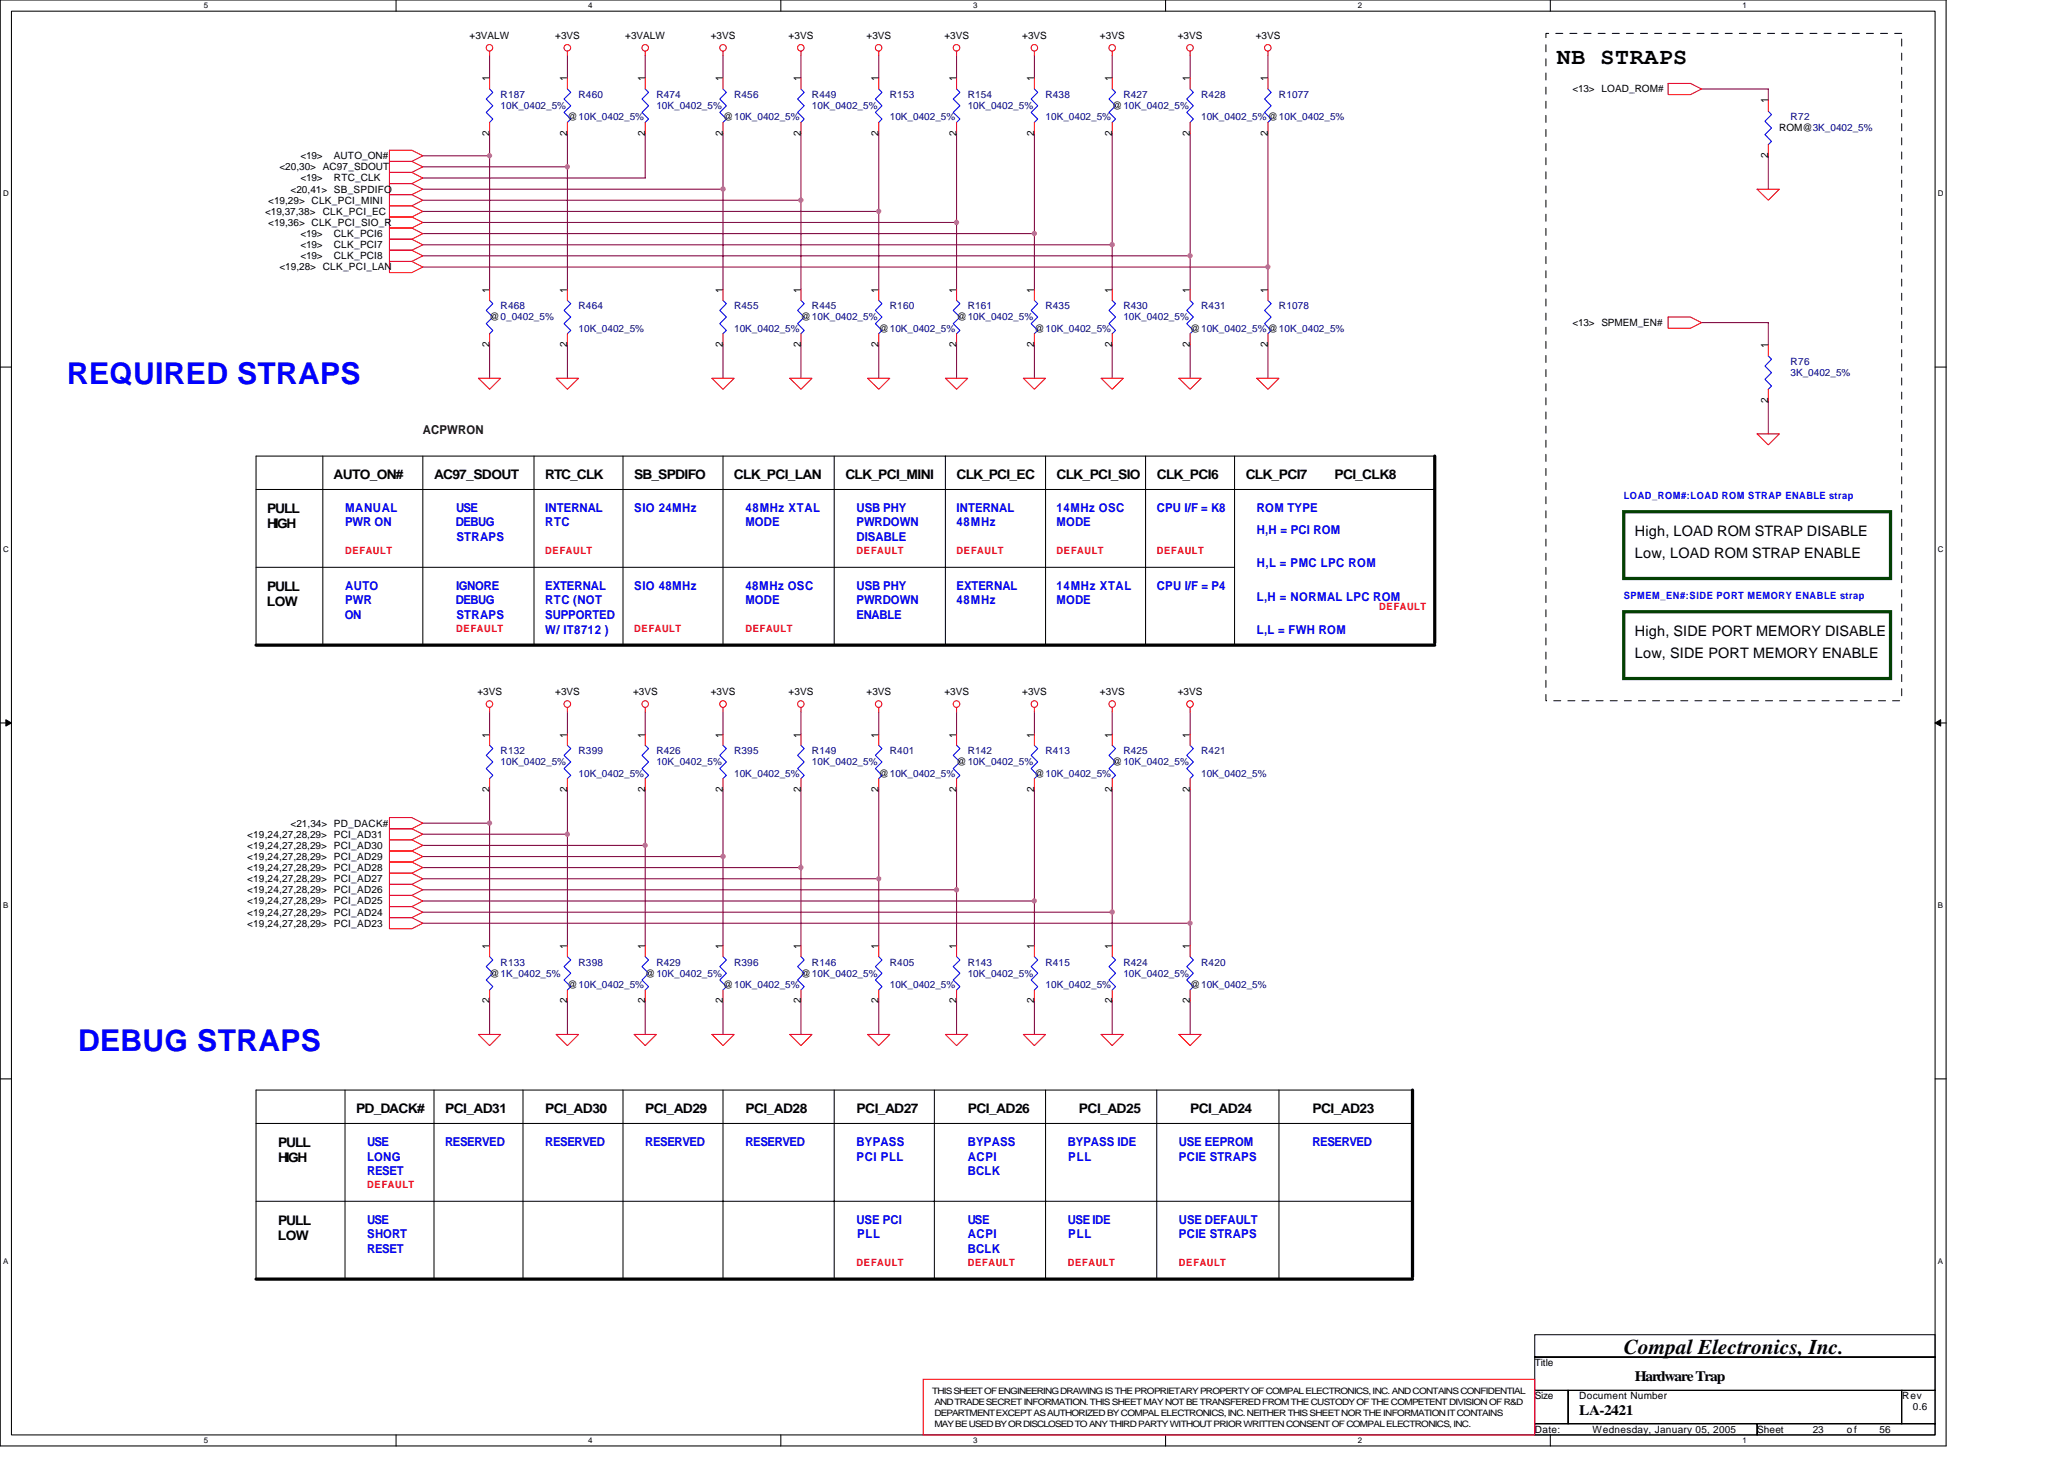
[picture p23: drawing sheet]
<svg xmlns="http://www.w3.org/2000/svg" width="297mm" height="210mm" viewBox="0 0 297 210" stroke-linecap="round" stroke-linejoin="round" font-family="sans-serif">
<defs><g id="words">
<g font-size="4.3" fill="#00f">
<text x="9.6" y="55.2">REQUIRED STRAPS</text>
<text x="11.3" y="151.2">DEBUG STRAPS</text>
</g>
<text font-size="3.3" x="224.1" y="9.2">NB STRAPS</text>
<text font-size="3" x="233.7" y="194.8">Compal Electronics, Inc.</text>
<g font-size="2.1">
<text x="235.3" y="77.1">High, LOAD ROM STRAP DISABLE</text>
<text x="235.3" y="80.3">Low, LOAD ROM STRAP ENABLE</text>
<text x="235.3" y="94.7">Low, SIDE PORT MEMORY ENABLE</text>
<text x="235.3" y="91.5">High, SIDE PORT MEMORY DISABLE</text>
<text x="227.3" y="203.5">LA-2421</text>
<text x="235.3" y="198.7">Hardware Trap</text>
</g>
<g font-size="1.9">
<text x="48" y="69">AUTO_ON#</text>
<text x="62.5" y="69">AC97_SDOUT</text>
<text x="78.5" y="69">RTC_CLK</text>
<text x="91.3" y="69">SB_SPDIFO</text>
<text x="105.6" y="69">CLK_PCI_LAN</text>
<text x="121.7" y="69">CLK_PCI_MINI</text>
<text x="137.7" y="69">CLK_PCI_EC</text>
<text x="152.1" y="69">CLK_PCI_SIO</text>
<text x="166.5" y="69">CLK_PCI6</text>
<text x="179.3" y="69">CLK_PCI7</text>
<text x="192.1" y="69">PCI_CLK8</text>
<text x="38.5" y="73.8">PULL</text>
<text x="38.5" y="76">HIGH</text>
<text x="38.4" y="87.2">LOW</text>
<text x="38.5" y="85">PULL</text>
<text x="51.3" y="160.2">PD_DACK#</text>
<text x="64" y="160.2">PCI_AD31</text>
<text x="78.5" y="160.2">PCI_AD30</text>
<text x="92.9" y="160.2">PCI_AD29</text>
<text x="107.3" y="160.2">PCI_AD28</text>
<text x="123.3" y="160.2">PCI_AD27</text>
<text x="139.3" y="160.2">PCI_AD26</text>
<text x="155.3" y="160.2">PCI_AD25</text>
<text x="171.3" y="160.2">PCI_AD24</text>
<text x="188.9" y="160.2">PCI_AD23</text>
<text x="40" y="165">PULL</text>
<text x="40" y="167.2">HIGH</text>
<text x="40" y="178.4">LOW</text>
<text x="40" y="176.2">PULL</text>
</g>
<text font-size="1.8" fill="#400000" x="60.9" y="62.4">ACPWRON</text>
<g font-size="1.8" fill="#00f">
<text x="49.7" y="75.7">PWR ON</text>
<text x="49.7" y="73.6">MANUAL</text>
<text x="65.6" y="75.7">DEBUG</text>
<text x="65.7" y="73.6">USE</text>
<text x="65.7" y="77.8">STRAPS</text>
<text x="78.5" y="73.6">INTERNAL</text>
<text x="78.5" y="75.7">RTC</text>
<text x="91.3" y="73.6">SIO 24MHz</text>
<text x="107.3" y="73.6">48MHz XTAL</text>
<text x="107.3" y="75.7">MODE</text>
<text x="123.3" y="73.6">USB PHY</text>
<text x="123.3" y="75.7">PWRDOWN</text>
<text x="123.3" y="77.8">DISABLE</text>
<text x="137.7" y="73.6">INTERNAL</text>
<text x="137.7" y="75.7">48MHz</text>
<text x="152.1" y="73.6">14MHz OSC</text>
<text x="152.1" y="75.7">MODE</text>
<text x="166.5" y="73.6">CPU I/F = K8</text>
<text x="180.9" y="73.6">ROM TYPE</text>
<text x="180.9" y="76.9">H,H = PCI ROM</text>
<text x="180.9" y="81.6">H,L = PMC LPC ROM</text>
<text x="49.6" y="89">ON</text>
<text x="49.7" y="84.9">AUTO</text>
<text x="49.7" y="87">PWR</text>
<text x="65.6" y="87">DEBUG</text>
<text x="65.7" y="84.9">IGNORE</text>
<text x="65.7" y="89">STRAPS</text>
<text x="78.5" y="84.9">EXTERNAL</text>
<text x="78.5" y="87">RTC (NOT</text>
<text x="78.5" y="89">SUPPORTED</text>
<text x="91.3" y="84.9">SIO 48MHz</text>
<text x="107.3" y="84.9">48MHz OSC</text>
<text x="107.3" y="87">MODE</text>
<text x="123.3" y="89">ENABLE</text>
<text x="123.3" y="84.9">USB PHY</text>
<text x="123.3" y="87">PWRDOWN</text>
<text x="137.7" y="84.9">EXTERNAL</text>
<text x="137.7" y="87">48MHz</text>
<text x="152.1" y="84.9">14MHz XTAL</text>
<text x="152.1" y="87">MODE</text>
<text x="166.5" y="84.9">CPU I/F = P4</text>
<text x="180.9" y="86.4">L,H = NORMAL LPC ROM</text>
<text x="78.5" y="91.1">W/ IT8712 )</text>
<text x="180.9" y="91.2">L,L = FWH ROM</text>
<text x="52.8" y="164.9">USE</text>
<text x="52.8" y="167">LONG</text>
<text x="64" y="164.9">RESERVED</text>
<text x="78.5" y="164.9">RESERVED</text>
<text x="92.9" y="164.9">RESERVED</text>
<text x="107.3" y="164.9">RESERVED</text>
<text x="123.3" y="164.9">BYPASS</text>
<text x="123.3" y="167">PCI PLL</text>
<text x="139.3" y="164.9">BYPASS</text>
<text x="139.3" y="167">ACPI</text>
<text x="153.7" y="164.9">BYPASS IDE</text>
<text x="153.7" y="167">PLL</text>
<text x="169.7" y="164.9">USE EEPROM</text>
<text x="169.7" y="167">PCIE STRAPS</text>
<text x="188.9" y="164.9">RESERVED</text>
<text x="52.8" y="169.1">RESET</text>
<text x="139.3" y="169.1">BCLK</text>
<text x="52.8" y="176.1">USE</text>
<text x="52.8" y="178.2">SHORT</text>
<text x="123.3" y="176.1">USE PCI</text>
<text x="123.3" y="178.2">PLL</text>
<text x="139.3" y="176.1">USE</text>
<text x="139.3" y="178.2">ACPI</text>
<text x="153.7" y="176.1">USE IDE</text>
<text x="153.7" y="178.2">PLL</text>
<text x="169.7" y="176.1">USE DEFAULT</text>
<text x="169.7" y="178.2">PCIE STRAPS</text>
<text x="52.8" y="180.3">RESET</text>
<text x="139.3" y="180.3">BCLK</text>
</g>
<g font-size="1.4">
<text x="67.6" y="5.6">+3VALW</text>
<text x="79.9" y="5.6">+3VS</text>
<text x="90" y="5.6">+3VALW</text>
<text x="102.3" y="5.6">+3VS</text>
<text x="113.5" y="5.6">+3VS</text>
<text x="124.7" y="5.6">+3VS</text>
<text x="135.9" y="5.6">+3VS</text>
<text x="147.1" y="5.6">+3VS</text>
<text x="158.3" y="5.6">+3VS</text>
<text x="169.5" y="5.6">+3VS</text>
<text x="180.7" y="5.6">+3VS</text>
<text x="70.4" y="11.7" transform="rotate(-90 70.4 11.7)">1</text>
<text x="81.6" y="11.7" transform="rotate(-90 81.6 11.7)">1</text>
<text x="92.8" y="11.7" transform="rotate(-90 92.8 11.7)">1</text>
<text x="104" y="11.7" transform="rotate(-90 104 11.7)">1</text>
<text x="115.2" y="11.7" transform="rotate(-90 115.2 11.7)">1</text>
<text x="126.4" y="11.7" transform="rotate(-90 126.4 11.7)">1</text>
<text x="137.6" y="11.7" transform="rotate(-90 137.6 11.7)">1</text>
<text x="148.8" y="11.7" transform="rotate(-90 148.8 11.7)">1</text>
<text x="160" y="11.7" transform="rotate(-90 160 11.7)">1</text>
<text x="171.3" y="11.7" transform="rotate(-90 171.3 11.7)">1</text>
<text x="182.5" y="11.7" transform="rotate(-90 182.5 11.7)">1</text>
<text x="81.7" y="17.3">@10K_0402_5%</text>
<text x="104.1" y="17.3">@10K_0402_5%</text>
<text x="160.1" y="15.7">@10K_0402_5%</text>
<text x="226.3" y="13.3">&lt;13&gt; LOAD_ROM#</text>
<text x="254.5" y="14.9" transform="rotate(-90 254.5 14.9)">1</text>
<text x="43.3" y="22.9">&lt;19&gt;</text>
<text x="48" y="22.9">AUTO_ON#</text>
<text x="70.4" y="19.5" transform="rotate(-90 70.4 19.5)">2</text>
<text x="81.6" y="19.5" transform="rotate(-90 81.6 19.5)">2</text>
<text x="92.8" y="19.5" transform="rotate(-90 92.8 19.5)">2</text>
<text x="104" y="19.5" transform="rotate(-90 104 19.5)">2</text>
<text x="115.2" y="19.5" transform="rotate(-90 115.2 19.5)">2</text>
<text x="126.4" y="19.5" transform="rotate(-90 126.4 19.5)">2</text>
<text x="137.6" y="19.5" transform="rotate(-90 137.6 19.5)">2</text>
<text x="148.8" y="19.5" transform="rotate(-90 148.8 19.5)">2</text>
<text x="160" y="19.5" transform="rotate(-90 160 19.5)">2</text>
<text x="171.3" y="19.5" transform="rotate(-90 171.3 19.5)">2</text>
<text x="182.5" y="19.5" transform="rotate(-90 182.5 19.5)">2</text>
<text x="254.5" y="22.7" transform="rotate(-90 254.5 22.7)">2</text>
<text x="256.1" y="18.9">ROM@3K_0402_5%</text>
<text x="38.6" y="29.3">&lt;19,29&gt; CLK_PCI_MINI</text>
<text x="40.2" y="24.5">&lt;20,30&gt; AC97_SDOUT</text>
<text x="41.8" y="27.7">&lt;20,41&gt; SB_SPDIFO</text>
<text x="43.3" y="26.1">&lt;19&gt;</text>
<text x="48" y="26.1">RTC_CLK</text>
<text x="38.1" y="30.9">&lt;19,37,38&gt;</text>
<text x="38.6" y="32.5">&lt;19,36&gt; CLK_PCI_SIO_R</text>
<text x="43.3" y="35.7">&lt;19&gt;</text>
<text x="43.3" y="34.1">&lt;19&gt;</text>
<text x="46.5" y="30.9">CLK_PCI_EC</text>
<text x="48" y="35.7">CLK_PCI7</text>
<text x="48" y="34.1">CLK_PCI6</text>
<text x="40.2" y="38.9">&lt;19,28&gt; CLK_PCI_LAN</text>
<text x="43.3" y="37.3">&lt;19&gt;</text>
<text x="48" y="37.3">CLK_PCI8</text>
<text x="70.4" y="42.1" transform="rotate(-90 70.4 42.1)">1</text>
<text x="70.5" y="46.1">@0_0402_5%</text>
<text x="81.6" y="42.1" transform="rotate(-90 81.6 42.1)">1</text>
<text x="104" y="42.1" transform="rotate(-90 104 42.1)">1</text>
<text x="115.2" y="42.1" transform="rotate(-90 115.2 42.1)">1</text>
<text x="115.3" y="46.1">@10K_0402_5%</text>
<text x="126.4" y="42.1" transform="rotate(-90 126.4 42.1)">1</text>
<text x="126.5" y="47.7">@10K_0402_5%</text>
<text x="137.6" y="42.1" transform="rotate(-90 137.6 42.1)">1</text>
<text x="137.7" y="46.1">@10K_0402_5%</text>
<text x="148.8" y="42.1" transform="rotate(-90 148.8 42.1)">1</text>
<text x="148.9" y="47.7">@10K_0402_5%</text>
<text x="160" y="42.1" transform="rotate(-90 160 42.1)">1</text>
<text x="171.3" y="42.1" transform="rotate(-90 171.3 42.1)">1</text>
<text x="171.3" y="47.7">@10K_0402_5%@10K_0402_5%</text>
<text x="182.5" y="42.1" transform="rotate(-90 182.5 42.1)">1</text>
<text x="226.3" y="46.9">&lt;13&gt; SPMEM_EN#</text>
<text x="70.4" y="49.9" transform="rotate(-90 70.4 49.9)">2</text>
<text x="81.6" y="49.9" transform="rotate(-90 81.6 49.9)">2</text>
<text x="104" y="49.9" transform="rotate(-90 104 49.9)">2</text>
<text x="115.2" y="49.9" transform="rotate(-90 115.2 49.9)">2</text>
<text x="126.4" y="49.9" transform="rotate(-90 126.4 49.9)">2</text>
<text x="137.6" y="49.9" transform="rotate(-90 137.6 49.9)">2</text>
<text x="148.8" y="49.9" transform="rotate(-90 148.8 49.9)">2</text>
<text x="160" y="49.9" transform="rotate(-90 160 49.9)">2</text>
<text x="171.3" y="49.9" transform="rotate(-90 171.3 49.9)">2</text>
<text x="182.5" y="49.9" transform="rotate(-90 182.5 49.9)">2</text>
<text x="254.5" y="50.1" transform="rotate(-90 254.5 50.1)">1</text>
<text x="254.5" y="57.9" transform="rotate(-90 254.5 57.9)">2</text>
<text x="68.7" y="100">+3VS</text>
<text x="79.9" y="100">+3VS</text>
<text x="91.1" y="100">+3VS</text>
<text x="102.3" y="100">+3VS</text>
<text x="113.5" y="100">+3VS</text>
<text x="124.7" y="100">+3VS</text>
<text x="135.9" y="100">+3VS</text>
<text x="147.1" y="100">+3VS</text>
<text x="158.3" y="100">+3VS</text>
<text x="169.5" y="100">+3VS</text>
<text x="70.4" y="106.1" transform="rotate(-90 70.4 106.1)">1</text>
<text x="81.6" y="106.1" transform="rotate(-90 81.6 106.1)">1</text>
<text x="92.8" y="106.1" transform="rotate(-90 92.8 106.1)">1</text>
<text x="104" y="106.1" transform="rotate(-90 104 106.1)">1</text>
<text x="115.2" y="106.1" transform="rotate(-90 115.2 106.1)">1</text>
<text x="126.4" y="106.1" transform="rotate(-90 126.4 106.1)">1</text>
<text x="137.6" y="106.1" transform="rotate(-90 137.6 106.1)">1</text>
<text x="148.8" y="106.1" transform="rotate(-90 148.8 106.1)">1</text>
<text x="160" y="106.1" transform="rotate(-90 160 106.1)">1</text>
<text x="171.3" y="106.1" transform="rotate(-90 171.3 106.1)">1</text>
<text x="70.4" y="113.9" transform="rotate(-90 70.4 113.9)">2</text>
<text x="81.6" y="113.9" transform="rotate(-90 81.6 113.9)">2</text>
<text x="92.8" y="113.9" transform="rotate(-90 92.8 113.9)">2</text>
<text x="104" y="113.9" transform="rotate(-90 104 113.9)">2</text>
<text x="115.2" y="113.9" transform="rotate(-90 115.2 113.9)">2</text>
<text x="126.4" y="113.9" transform="rotate(-90 126.4 113.9)">2</text>
<text x="126.5" y="111.7">@10K_0402_5%</text>
<text x="137.6" y="113.9" transform="rotate(-90 137.6 113.9)">2</text>
<text x="137.7" y="110.1">@10K_0402_5%</text>
<text x="148.8" y="113.9" transform="rotate(-90 148.8 113.9)">2</text>
<text x="148.9" y="111.7">@10K_0402_5%</text>
<text x="160" y="113.9" transform="rotate(-90 160 113.9)">2</text>
<text x="160.1" y="110.1">@10K_0402_5%</text>
<text x="171.3" y="113.9" transform="rotate(-90 171.3 113.9)">2</text>
<text x="41.8" y="118.9">&lt;21,34&gt; PD_DACK#</text>
<text x="35.6" y="122.1">&lt;19,24,27,28,29&gt; PCI_AD30</text>
<text x="35.6" y="120.5">&lt;19,24,27,28,29&gt; PCI_AD31</text>
<text x="35.6" y="123.7">&lt;19,24,27,28,29&gt; PCI_AD29</text>
<text x="35.6" y="125.3">&lt;19,24,27,28,29&gt; PCI_AD28</text>
<text x="35.6" y="128.5">&lt;19,24,27,28,29&gt; PCI_AD26</text>
<text x="35.6" y="131.7">&lt;19,24,27,28,29&gt; PCI_AD24</text>
<text x="35.6" y="126.9">&lt;19,24,27,28,29&gt; PCI_AD27</text>
<text x="35.6" y="130.1">&lt;19,24,27,28,29&gt; PCI_AD25</text>
<text x="35.6" y="133.3">&lt;19,24,27,28,29&gt; PCI_AD23</text>
<text x="70.4" y="136.5" transform="rotate(-90 70.4 136.5)">1</text>
<text x="81.6" y="136.5" transform="rotate(-90 81.6 136.5)">1</text>
<text x="92.8" y="136.5" transform="rotate(-90 92.8 136.5)">1</text>
<text x="104" y="136.5" transform="rotate(-90 104 136.5)">1</text>
<text x="115.2" y="136.5" transform="rotate(-90 115.2 136.5)">1</text>
<text x="126.4" y="136.5" transform="rotate(-90 126.4 136.5)">1</text>
<text x="137.6" y="136.5" transform="rotate(-90 137.6 136.5)">1</text>
<text x="148.8" y="136.5" transform="rotate(-90 148.8 136.5)">1</text>
<text x="160" y="136.5" transform="rotate(-90 160 136.5)">1</text>
<text x="171.3" y="136.5" transform="rotate(-90 171.3 136.5)">1</text>
<text x="70.5" y="140.5">@1K_0402_5%</text>
<text x="81.7" y="142.1">@10K_0402_5%</text>
<text x="92.9" y="140.5">@10K_0402_5%</text>
<text x="104.1" y="142.1">@10K_0402_5%</text>
<text x="115.3" y="140.5">@10K_0402_5%</text>
<text x="171.3" y="142.1">@10K_0402_5%</text>
<text x="70.4" y="144.4" transform="rotate(-90 70.4 144.4)">2</text>
<text x="81.6" y="144.4" transform="rotate(-90 81.6 144.4)">2</text>
<text x="92.8" y="144.4" transform="rotate(-90 92.8 144.4)">2</text>
<text x="104" y="144.4" transform="rotate(-90 104 144.4)">2</text>
<text x="115.2" y="144.4" transform="rotate(-90 115.2 144.4)">2</text>
<text x="126.4" y="144.4" transform="rotate(-90 126.4 144.4)">2</text>
<text x="137.6" y="144.4" transform="rotate(-90 137.6 144.4)">2</text>
<text x="148.8" y="144.4" transform="rotate(-90 148.8 144.4)">2</text>
<text x="160" y="144.4" transform="rotate(-90 160 144.4)">2</text>
<text x="171.3" y="144.4" transform="rotate(-90 171.3 144.4)">2</text>
<text x="220.9" y="196.5">Title</text>
<text x="220.9" y="201.3">Size</text>
<text x="227.3" y="201.3">Document Number</text>
<text x="273.7" y="201.3">Rev</text>
<text x="275.3" y="202.9">0.6</text>
<text x="220.9" y="206.1">Date:</text>
<text x="229.2" y="206.1">Wednesday, January 05, 2005</text>
<text x="252.9" y="206.1">Sheet</text>
<text x="260.9" y="206.1">23</text>
<text x="265.8" y="206.1">of</text>
<text x="270.5" y="206.1">56</text>
</g>
<g font-size="1.4" fill="#000080">
<text x="72" y="14.1">R187</text>
<text x="72" y="15.7">10K_0402_5%</text>
<text x="83.3" y="14.1">R460</text>
<text x="94.5" y="14.1">R474</text>
<text x="94.5" y="15.7">10K_0402_5%</text>
<text x="105.7" y="14.1">R456</text>
<text x="116.9" y="14.1">R449</text>
<text x="116.9" y="15.7">10K_0402_5%</text>
<text x="128.1" y="14.1">R153</text>
<text x="128.1" y="17.3">10K_0402_5%</text>
<text x="139.3" y="14.1">R154</text>
<text x="139.3" y="15.7">10K_0402_5%</text>
<text x="150.5" y="14.1">R438</text>
<text x="150.5" y="17.3">10K_0402_5%</text>
<text x="161.7" y="14.1">R427</text>
<text x="172.9" y="14.1">R428</text>
<text x="172.9" y="17.3">10K_0402_5%@10K_0402_5%</text>
<text x="184.1" y="14.1">R1077</text>
<text x="257.7" y="17.3">R72</text>
<text x="72" y="44.5">R468</text>
<text x="83.3" y="44.5">R464</text>
<text x="83.3" y="47.7">10K_0402_5%</text>
<text x="105.7" y="44.5">R455</text>
<text x="105.7" y="47.7">10K_0402_5%</text>
<text x="116.9" y="44.5">R445</text>
<text x="128.1" y="44.5">R160</text>
<text x="139.3" y="44.5">R161</text>
<text x="150.5" y="44.5">R435</text>
<text x="161.7" y="44.5">R430</text>
<text x="161.7" y="46.1">10K_0402_5%</text>
<text x="172.9" y="44.5">R431</text>
<text x="184.1" y="44.5">R1078</text>
<text x="257.7" y="52.5">R76</text>
<text x="257.7" y="54.1">3K_0402_5%</text>
<text x="72" y="108.5">R132</text>
<text x="72" y="110.1">10K_0402_5%</text>
<text x="83.3" y="108.5">R399</text>
<text x="83.3" y="111.7">10K_0402_5%</text>
<text x="94.5" y="108.5">R426</text>
<text x="94.5" y="110.1">10K_0402_5%</text>
<text x="105.7" y="108.5">R395</text>
<text x="105.7" y="111.7">10K_0402_5%</text>
<text x="116.9" y="108.5">R149</text>
<text x="116.9" y="110.1">10K_0402_5%</text>
<text x="128.1" y="108.5">R401</text>
<text x="139.3" y="108.5">R142</text>
<text x="150.5" y="108.5">R413</text>
<text x="161.7" y="108.5">R425</text>
<text x="172.9" y="108.5">R421</text>
<text x="172.9" y="111.7">10K_0402_5%</text>
<text x="72" y="138.9">R133</text>
<text x="83.3" y="138.9">R398</text>
<text x="94.5" y="138.9">R429</text>
<text x="105.7" y="138.9">R396</text>
<text x="116.9" y="138.9">R146</text>
<text x="128.1" y="138.9">R405</text>
<text x="128.1" y="142.1">10K_0402_5%</text>
<text x="139.3" y="138.9">R143</text>
<text x="139.3" y="140.5">10K_0402_5%</text>
<text x="150.5" y="138.9">R415</text>
<text x="150.5" y="142.1">10K_0402_5%</text>
<text x="161.7" y="138.9">R424</text>
<text x="161.7" y="140.5">10K_0402_5%</text>
<text x="172.9" y="138.9">R420</text>
</g>
<g font-size="1.4" fill="#00f">
<text x="233.7" y="71.8">LOAD_ROM#:LOAD ROM STRAP ENABLE strap</text>
<text x="233.7" y="86.1">SPMEM_EN#:SIDE PORT MEMORY ENABLE strap</text>
</g>
<g font-size="1.4" fill="#f00">
<text x="49.7" y="79.8">DEFAULT</text>
<text x="78.5" y="79.8">DEFAULT</text>
<text x="123.3" y="79.8">DEFAULT</text>
<text x="137.7" y="79.8">DEFAULT</text>
<text x="152.1" y="79.8">DEFAULT</text>
<text x="166.5" y="79.8">DEFAULT</text>
<text x="198.5" y="87.8">DEFAULT</text>
<text x="65.7" y="91">DEFAULT</text>
<text x="91.3" y="91">DEFAULT</text>
<text x="107.3" y="91">DEFAULT</text>
<text x="52.8" y="171">DEFAULT</text>
<text x="123.3" y="182.2">DEFAULT</text>
<text x="139.3" y="182.2">DEFAULT</text>
<text x="153.7" y="182.2">DEFAULT</text>
<text x="169.7" y="182.2">DEFAULT</text>
</g>
<g font-size="1.3">
<text x="134.2" y="200.5">THIS SHEET OF ENGINEERING DRAWING IS THE PROPRIETARY PROPERTY OF COMPAL ELECTRONICS, INC. AND CONTAINS CONFIDENTIAL</text>
<text x="134.5" y="202.1">AND TRADE SECRET INFORMATION. THIS SHEET MAY NOT BE TRANSFERED FROM THE CUSTODY OF THE COMPETENT DIVISION OF R&amp;D</text>
<text x="134.5" y="203.7">DEPARTMENT EXCEPT AS AUTHORIZED BY COMPAL ELECTRONICS, INC. NEITHER THIS SHEET NOR THE INFORMATION IT CONTAINS</text>
<text x="134.5" y="205.3">MAY BE USED BY OR DISCLOSED TO ANY THIRD PARTY WITHOUT PRIOR WRITTEN CONSENT OF COMPAL ELECTRONICS, INC.</text>
</g>
<g font-size="1.1">
<text x="29.3" y="1.2">5</text>
<text x="84.7" y="1.2">4</text>
<text x="140" y="1.2">3</text>
<text x="195.4" y="1.2">2</text>
<text x="250.8" y="1.2">1</text>
<text x=".4" y="28.2">D</text>
<text x="278.9" y="28.2">D</text>
<text x=".4" y="79.4">C</text>
<text x="278.9" y="79.4">C</text>
<text x=".4" y="130.6">B</text>
<text x="278.9" y="130.6">B</text>
<text x=".4" y="181.8">A</text>
<text x="278.9" y="181.8">A</text>
<text x="29.3" y="207.6">5</text>
<text x="84.7" y="207.6">4</text>
<text x="140" y="207.6">3</text>
<text x="195.4" y="207.6">2</text>
<text x="250.8" y="207.6">1</text>
</g>
</g></defs>
<path d="M0 0h280.1v208h-280.1zM1.6 1.6h276.9v204.8h-276.9z" fill="none" stroke="#000" stroke-width=".15"/>
<g fill="#fff">
<path d="M29.3 .2h.6v1.2h-.6z"/>
<path d="M29.3 206.6h.6v1.3h-.6z"/>
</g>
<path d="M57 0v1.6M57 206.4v1.6" fill="none" stroke="#000" stroke-width=".15"/>
<g fill="#fff">
<path d="M84.7 .2h.6v1.2h-.6z"/>
<path d="M84.7 206.6h.6v1.3h-.6z"/>
</g>
<path d="M112.4 0v1.6M112.4 206.4v1.6" fill="none" stroke="#000" stroke-width=".15"/>
<g fill="#fff">
<path d="M140 .2h.6v1.2h-.6z"/>
<path d="M140 206.6h.6v1.3h-.6z"/>
</g>
<path d="M167.7 0v1.6M167.7 206.4v1.6" fill="none" stroke="#000" stroke-width=".15"/>
<g fill="#fff">
<path d="M195.4 .2h.6v1.2h-.6z"/>
<path d="M195.4 206.6h.6v1.3h-.6z"/>
</g>
<path d="M223.1 0v1.6M223.1 206.4v1.6" fill="none" stroke="#000" stroke-width=".15"/>
<g fill="#fff">
<path d="M250.8 .2h.6v1.2h-.6z"/>
<path d="M250.8 206.6h.6v1.3h-.6z"/>
<path d="M.4 27.2h.8v1.3h-.8z"/>
<path d="M278.9 27.2h.8v1.3h-.8z"/>
<path d="M.4 78.4h.8v1.3h-.8z"/>
<path d="M278.9 78.4h.8v1.3h-.8z"/>
</g>
<path d="M0 52.8h1.6M278.5 52.8h1.6" fill="none" stroke="#000" stroke-width=".15"/>
<g fill="#fff">
<path d="M.4 129.6h.8v1.3h-.8z"/>
<path d="M278.9 129.6h.7v1.3h-.7z"/>
</g>
<path d="M0 104h1.6M278.5 104h1.6" fill="none" stroke="#000" stroke-width=".15"/>
<path d="M.8 103.5l.8 .5-.8 .5zM278.5 104l.8-.5v1z" fill="#000" stroke="#000" stroke-width=".14"/>
<g fill="#fff">
<path d="M.4 180.8h.8v1.3h-.8z"/>
<path d="M278.9 180.8h.7v1.3h-.7z"/>
</g>
<g fill="none" stroke="#000" stroke-width=".15">
<path d="M36.8 70.4h169.7M46.5 65.6v27.2M60.9 65.6v27.2M76.9 65.6v27.2M89.7 65.6v27.2M104.1 65.6v27.2M120.1 65.6v27.2M136.1 65.6v27.2M150.5 65.6v27.2M164.9 65.6v27.2M177.7 65.6v27.2M206.5 65.6h-169.7v27.2"/>
<path d="M36.8 81.6h140.9M0 155.2h1.6M49.7 156.8v27.2M62.5 156.8v27.2M75.3 156.8v27.2M89.7 156.8v27.2M104.1 156.8v27.2M120.1 156.8v27.2M134.5 156.8v27.2M150.5 156.8v27.2M166.5 156.8v27.2M184.1 156.8v27.2"/>
<path d="M203.3 156.8h-166.5v27.2M278.5 155.2h1.6M36.8 172.8h166.5M36.8 161.6h166.5M220.9 192h57.6v3.2h-57.6zM220.9 195.2h57.6v4.8h-57.6zM220.9 200h4.8v4.8h-4.8zM220.9 204.8h32v1.6h-32zM225.7 200h48v4.8h-48zM252.9 204.8h25.6v1.6h-25.6zM273.7 200h4.8v4.8h-4.8z"/>
</g>
<g fill="none" stroke="#800040" stroke-width=".15">
<path d="M70.5 8v3.2M70.5 19.2v22.4M81.7 8v3.2M81.7 19.2v22.4M92.9 8v3.2M92.9 19.2v6.4h-32M104.1 8v3.2M104.1 19.2v22.4M115.3 8v3.2M115.3 19.2v22.4M126.5 8v3.2M126.5 19.2v22.4"/>
<path d="M137.7 8v3.2M137.7 19.2v22.4M148.9 8v3.2M148.9 19.2v22.4M160.1 8v3.2M160.1 19.2v22.4M171.3 8v3.2M171.3 19.2v22.4M182.5 8v3.2M182.5 19.2v22.4M244.9 12.8h9.6v1.6M60.9 28.8h54.4"/>
<path d="M60.9 30.4h65.6M60.9 33.6h88M60.9 36.8h110.4M60.9 32h76.8M60.9 27.2h43.2M60.9 35.2h99.2M60.9 24h20.8M60.9 22.4h9.6M60.9 38.4h121.6M254.5 22.4v4.8M70.5 49.6v4.8M81.7 49.6v4.8"/>
<path d="M104.1 49.6v4.8M115.3 49.6v4.8M126.5 49.6v4.8M137.7 49.6v4.8M148.9 49.6v4.8M160.1 49.6v4.8M171.3 49.6v4.8M182.5 49.6v4.8M244.9 46.4h9.6v3.2M254.5 57.6v4.8M70.5 113.6v4.8h-9.6M70.5 102.4v3.2"/>
<path d="M70.5 118.4v17.6M81.7 113.6v6.4h-20.8M81.7 102.4v3.2M92.9 113.6v8h-32M92.9 102.4v3.2M104.1 113.6v9.6h-43.2M104.1 102.4v3.2M115.3 113.6v11.2h-54.4M115.3 102.4v3.2M126.5 113.6v12.8h-65.6M126.5 102.4v3.2M137.7 113.6v14.4h-76.8"/>
<path d="M137.7 102.4v3.2M148.9 113.6v16h-88M148.9 102.4v3.2M160.1 113.6v17.6h-99.2M160.1 102.4v3.2M171.3 113.6v19.2h-110.4M171.3 102.4v3.2M81.7 120v16M92.9 121.6v14.4M104.1 123.2v12.8M115.3 124.8v11.2M126.5 126.4h.1"/>
<path d="M126.5 126.4v9.6M137.7 128v8M148.9 129.6v6.4M160.1 131.2v4.8M171.3 132.8v3.2M70.5 144v4.8M81.7 144v4.8M92.9 144v4.8M104.1 144v4.8M115.3 144v4.8M126.5 144v4.8M137.7 144v4.8"/>
<path d="M148.9 144v4.8M160.1 144v4.8M171.3 144v4.8"/>
</g>
<g fill="none" stroke="#f00" stroke-width=".15">
<path d="M70.5 7.4v.6M70.5 11.2v1.6M70.5 17.6v1.6M81.7 7.4v.6M81.7 11.2v1.6M81.7 17.6v1.6M92.9 7.4v.6M92.9 11.2v1.6M92.9 17.6v1.6M104.1 7.4v.6M104.1 11.2v1.6M104.1 17.6v1.6"/>
<path d="M115.3 7.4v.6M115.3 11.2v1.6M115.3 17.6v1.6M126.5 7.4v.6M126.5 11.2v1.6M126.5 17.6v1.6M137.7 7.4v.6M137.7 11.2v1.6M137.7 17.6v1.6M148.9 7.4v.6M148.9 11.2v1.6M148.9 17.6v1.6"/>
<path d="M160.1 7.4v.6M160.1 11.2v1.6M160.1 17.6v1.6M171.3 7.4v.6M171.3 11.2v1.6M171.3 17.6v1.6M182.5 7.4v.6M182.5 11.2v1.6M182.5 17.6v1.6M240.1 12h3.2l1.6 .8-1.6 .8h-3.2zM254.5 14.4v1.6M56 36h3.3l1.6 .8-1.6 .8h-3.3z"/>
<path d="M56 31.2h3.3l1.6 .8-1.6 .8h-3.3zM56 28h3.3l1.6 .8-1.6 .8h-3.3zM56 24.8h3.3l1.6 .8-1.6 .8h-3.3zM56 26.4h3.3l1.6 .8-1.6 .8h-3.3zM56 21.6h3.3l1.6 .8-1.6 .8h-3.3zM56 23.2h3.3l1.6 .8-1.6 .8h-3.3zM56 34.4h3.3l1.6 .8-1.6 .8h-3.3zM56 29.6h3.3l1.6 .8-1.6 .8h-3.3zM56 32.8h3.3l1.6 .8-1.6 .8h-3.3zM56 37.6h3.3l1.6 .8-1.6 .8h-3.3zM252.9 27.2h3.2l-1.6 1.6zM254.5 20.8v1.6"/>
<path d="M68.9 54.4h3.1l-1.5 1.6zM70.5 41.6v1.6M70.5 48v1.6M80 54.4h3.3l-1.6 1.6zM81.7 41.6v1.6M81.7 48v1.6M102.5 54.4h3.2l-1.6 1.6zM104.1 41.6v1.6M104.1 48v1.6M113.7 54.4h3.2l-1.6 1.6zM115.3 41.6v1.6M115.3 48v1.6"/>
<path d="M124.9 54.4h3.2l-1.6 1.6zM126.5 41.6v1.6M126.5 48v1.6M136.1 54.4h3.2l-1.6 1.6zM137.7 41.6v1.6M137.7 48v1.6M147.3 54.4h3.2l-1.6 1.6zM148.9 41.6v1.6M148.9 48v1.6M158.5 54.4h3.2l-1.6 1.6zM160.1 41.6v1.6M160.1 48v1.6"/>
<path d="M169.7 54.4h3.2l-1.6 1.6zM171.3 41.6v1.6M171.3 48v1.6M180.9 54.4h3.2l-1.6 1.6zM182.5 41.6v1.6M182.5 48v1.6M240.1 45.6h3.2l1.6 .8-1.6 .8h-3.2zM254.5 49.6v1.6M254.5 56v1.6M252.9 62.4h3.2l-1.6 1.6zM56 117.6h3.3l1.6 .8-1.6 .8h-3.3zM56 119.2h3.3l1.6 .8-1.6 .8h-3.3z"/>
<path d="M70.5 101.8v.6M70.5 105.6v1.6M70.5 112v1.6M81.7 101.8v.6M81.7 105.6v1.6M81.7 112v1.6M92.9 101.8v.6M92.9 105.6v1.6M92.9 112v1.6M104.1 101.8v.6M104.1 105.6v1.6M104.1 112v1.6"/>
<path d="M115.3 101.8v.6M115.3 105.6v1.6M115.3 112v1.6M126.5 101.8v.6M126.5 105.6v1.6M126.5 112v1.6M137.7 101.8v.6M137.7 105.6v1.6M137.7 112v1.6M148.9 101.8v.6M148.9 105.6v1.6M148.9 112v1.6"/>
<path d="M160.1 101.8v.6M160.1 105.6v1.6M160.1 112v1.6M171.3 101.8v.6M171.3 105.6v1.6M171.3 112v1.6M56 120.8h3.3l1.6 .8-1.6 .8h-3.3zM56 122.4h3.3l1.6 .8-1.6 .8h-3.3zM56 124h3.3l1.6 .8-1.6 .8h-3.3zM56 127.2h3.3l1.6 .8-1.6 .8h-3.3zM56 130.4h3.3l1.6 .8-1.6 .8h-3.3zM56 125.6h3.3l1.6 .8-1.6 .8h-3.3z"/>
<path d="M56 128.8h3.3l1.6 .8-1.6 .8h-3.3zM56 132h3.3l1.6 .8-1.6 .8h-3.3zM70.5 136v1.6M81.7 136v1.6M92.9 136v1.6M104.1 136v1.6M115.3 136v1.6M126.5 136v1.6M137.7 136v1.6M148.9 136v1.6M160.1 136v1.6M171.3 136v1.6"/>
<path d="M68.9 148.8h3.1l-1.5 1.6zM70.5 142.4v1.6M80 148.8h3.3l-1.6 1.6zM81.7 142.4v1.6M91.3 148.8h3.2l-1.6 1.6zM92.9 142.4v1.6M102.5 148.8h3.2l-1.6 1.6zM104.1 142.4v1.6M113.7 148.8h3.2l-1.6 1.6zM115.3 142.4v1.6M124.9 148.8h3.2l-1.6 1.6zM126.5 142.4v1.6"/>
<path d="M136.1 148.8h3.2l-1.6 1.6zM137.7 142.4v1.6M147.3 148.8h3.2l-1.6 1.6zM148.9 142.4v1.6M158.5 148.8h3.2l-1.6 1.6zM160.1 142.4v1.6M169.7 148.8h3.2l-1.6 1.6zM171.3 142.4v1.6M132.9 198.4h88v8h-88z"/>
<circle cx="70.4" cy="6.9" r=".47"/>
<circle cx="81.7" cy="6.9" r=".47"/>
<circle cx="92.9" cy="6.9" r=".47"/>
<circle cx="104" cy="6.9" r=".47"/>
<circle cx="115.2" cy="6.9" r=".47"/>
<circle cx="126.4" cy="6.9" r=".47"/>
<circle cx="137.7" cy="6.9" r=".47"/>
<circle cx="148.9" cy="6.9" r=".47"/>
<circle cx="160.1" cy="6.9" r=".47"/>
<circle cx="171.3" cy="6.9" r=".47"/>
<circle cx="182.4" cy="6.9" r=".47"/>
<circle cx="70.4" cy="101.3" r=".47"/>
<circle cx="81.6" cy="101.3" r=".48"/>
<circle cx="92.8" cy="101.3" r=".47"/>
<circle cx="104" cy="101.3" r=".47"/>
<circle cx="115.2" cy="101.3" r=".47"/>
<circle cx="126.4" cy="101.3" r=".47"/>
<circle cx="137.7" cy="101.3" r=".48"/>
<circle cx="148.9" cy="101.3" r=".47"/>
<circle cx="160.1" cy="101.3" r=".47"/>
<circle cx="171.2" cy="101.3" r=".47"/>
</g>
<path d="M206.5 65.6v26.9M36.8 92.8h169.7M203.3 156.8v26.9M36.8 184h166.5" fill="none" stroke="#000" stroke-width=".47"/>
<path d="M222.5 4.8h51.2v96h-51.2z" fill="none" stroke="#000" stroke-width=".14" stroke-dasharray="1 1 1 1 1 1 1 1"/>
<path d="M233.7 73.6h38.4v9.6h-38.4zM233.7 88h38.4v9.6h-38.4z" fill="none" stroke="#004000" stroke-width=".47"/>
<g fill="none" stroke="#00f" stroke-width=".15">
<path d="M70.5 12.8l.4 .5-.9 .9 .9 1-.9 1 .9 .9-.4 .5M81.7 12.8l.4 .5-.9 .9 .9 1-.9 1 .9 .9-.4 .5M92.9 12.8l.4 .5-.9 .9 .9 1-.9 1 .9 .9-.4 .5M104.1 12.8l.4 .5-.9 .9 .9 1-.9 1 .9 .9-.4 .5M115.3 12.8l.4 .5-.9 .9 .9 1-.9 1 .9 .9-.4 .5M126.5 12.8l.4 .5-.9 .9 .9 1-.9 1 .9 .9-.4 .5M137.7 12.8l.5 .5-1 .9 1 1-1 1 1 .9-.5 .5M148.9 12.8l.4 .5-.9 .9 .9 1-.9 1 .9 .9-.4 .5M160.1 12.8l.4 .5-.9 .9 .9 1-.9 1 .9 .9-.4 .5M171.3 12.8l.4 .5-.9 .9 .9 1-.9 1 .9 .9-.4 .5M182.5 12.8l.4 .5-.9 .9 .9 1-.9 1 .9 .9-.4 .5M254.5 16l.4 .5-.9 .9 .9 1-.9 1 .9 .9-.4 .5"/>
<path d="M70.5 43.2l.4 .5-.9 1 .9 .9-.9 1 .9 .9-.4 .5M81.7 43.2l.4 .5-.9 1 .9 .9-.9 1 .9 .9-.4 .5M104.1 43.2l.4 .5-.9 1 .9 .9-.9 1 .9 .9-.4 .5M115.3 43.2l.4 .5-.9 1 .9 .9-.9 1 .9 .9-.4 .5M126.5 43.2l.4 .5-.9 1 .9 .9-.9 1 .9 .9-.4 .5M137.7 43.2l.5 .5-1 1 1 .9-1 1 1 .9-.5 .5M148.9 43.2l.4 .5-.9 1 .9 .9-.9 1 .9 .9-.4 .5M160.1 43.2l.4 .5-.9 1 .9 .9-.9 1 .9 .9-.4 .5M171.3 43.2l.4 .5-.9 1 .9 .9-.9 1 .9 .9-.4 .5M182.5 43.2l.4 .5-.9 1 .9 .9-.9 1 .9 .9-.4 .5M254.5 51.2l.4 .5-.9 1 .9 .9-.9 1 .9 .9-.4 .5M70.5 107.2l.4 .5-.9 1 .9 .9-.9 1 .9 .9-.4 .5"/>
<path d="M81.7 107.2l.4 .5-.9 1 .9 .9-.9 1 .9 .9-.4 .5M92.9 107.2l.4 .5-.9 1 .9 .9-.9 1 .9 .9-.4 .5M104.1 107.2l.4 .5-.9 1 .9 .9-.9 1 .9 .9-.4 .5M115.3 107.2l.4 .5-.9 1 .9 .9-.9 1 .9 .9-.4 .5M126.5 107.2l.4 .5-.9 1 .9 .9-.9 1 .9 .9-.4 .5M137.7 107.2l.5 .5-1 1 1 .9-1 1 1 .9-.5 .5M148.9 107.2l.4 .5-.9 1 .9 .9-.9 1 .9 .9-.4 .5M160.1 107.2l.4 .5-.9 1 .9 .9-.9 1 .9 .9-.4 .5M171.3 107.2l.4 .5-.9 1 .9 .9-.9 1 .9 .9-.4 .5M70.5 137.6l.4 .5-.9 1 .9 .9-.9 1 .9 .9-.4 .5M81.7 137.6l.4 .5-.9 1 .9 .9-.9 1 .9 .9-.4 .5M92.9 137.6l.4 .5-.9 1 .9 .9-.9 1 .9 .9-.4 .5"/>
<path d="M104.1 137.6l.4 .5-.9 1 .9 .9-.9 1 .9 .9-.4 .5M115.3 137.6l.4 .5-.9 1 .9 .9-.9 1 .9 .9-.4 .5M126.5 137.6l.4 .5-.9 1 .9 .9-.9 1 .9 .9-.4 .5M137.7 137.6l.5 .5-1 1 1 .9-1 1 1 .9-.5 .5M148.9 137.6l.4 .5-.9 1 .9 .9-.9 1 .9 .9-.4 .5M160.1 137.6l.4 .5-.9 1 .9 .9-.9 1 .9 .9-.4 .5M171.3 137.6l.4 .5-.9 1 .9 .9-.9 1 .9 .9-.4 .5"/>
</g>
<g fill="#f0f" stroke="#f0f" stroke-width=".15">
<circle cx="115.3" cy="28.8" r=".31"/>
<circle cx="126.5" cy="30.4" r=".31"/>
<circle cx="148.8" cy="33.6" r=".31"/>
<circle cx="171.3" cy="36.8" r=".31"/>
<circle cx="137.6" cy="32" r=".32"/>
<circle cx="104" cy="27.2" r=".32"/>
<circle cx="160.1" cy="35.2" r=".32"/>
<circle cx="81.6" cy="24" r=".32"/>
<circle cx="70.4" cy="22.4" r=".31"/>
<circle cx="70.4" cy="118.4" r=".31"/>
<circle cx="81.6" cy="120" r=".32"/>
<circle cx="92.8" cy="121.6" r=".31"/>
<circle cx="104" cy="123.2" r=".32"/>
<circle cx="115.3" cy="124.8" r=".31"/>
<circle cx="126.5" cy="126.4" r=".31"/>
<circle cx="137.6" cy="128" r=".32"/>
<circle cx="148.8" cy="129.6" r=".31"/>
<circle cx="160.1" cy="131.2" r=".32"/>
<circle cx="171.3" cy="132.8" r=".31"/>
<circle cx="182.5" cy="38.4" r=".31"/>
</g>
<use href="#words"/>
</svg>
